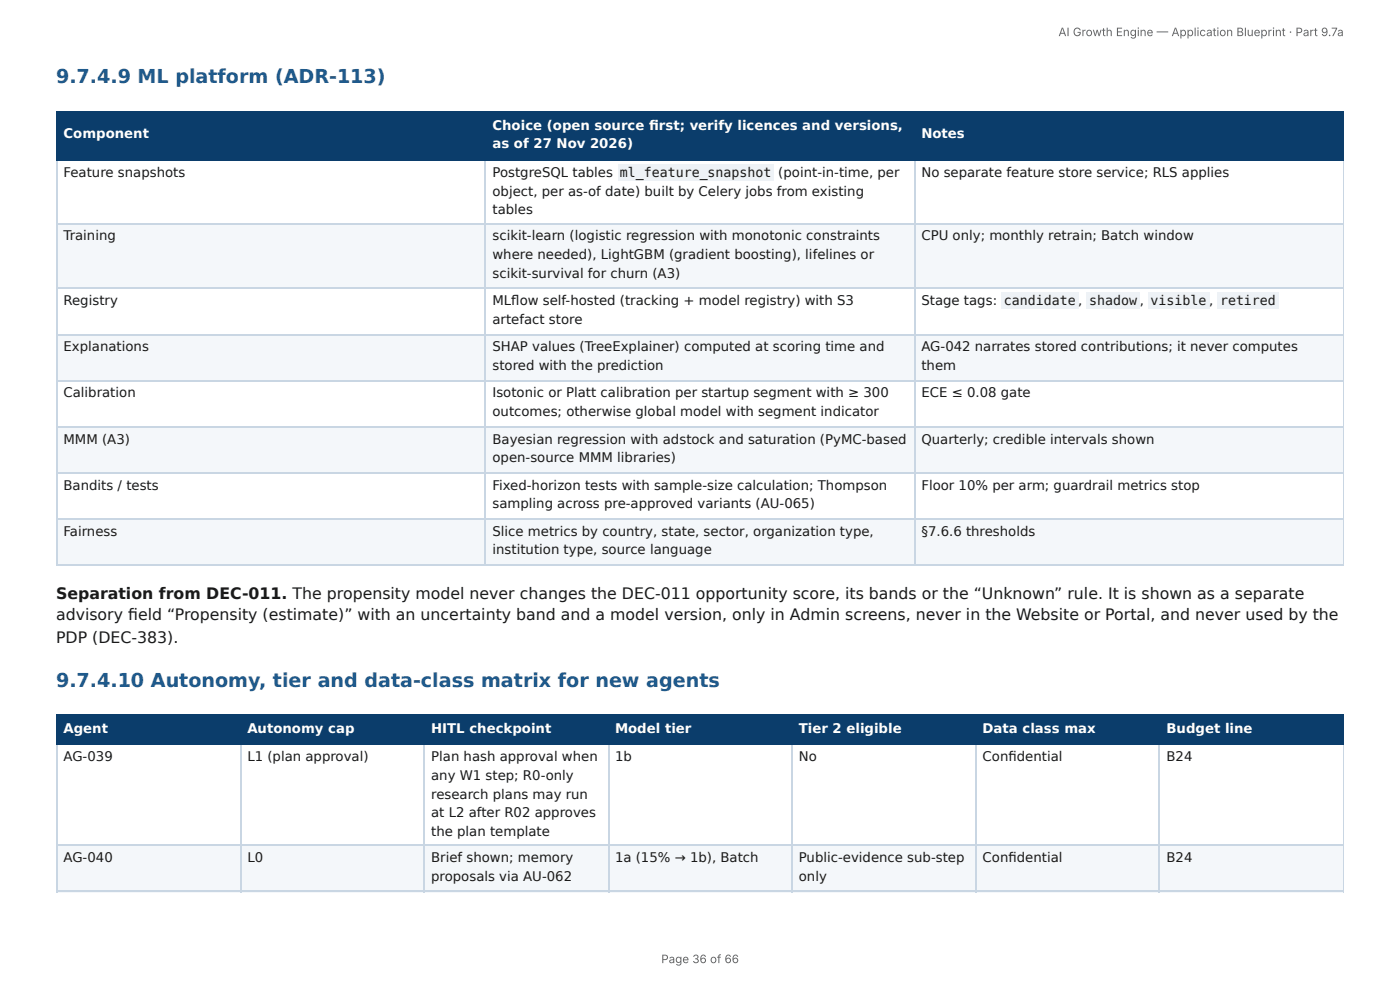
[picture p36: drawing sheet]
<svg xmlns="http://www.w3.org/2000/svg" width="297mm" height="210mm" viewBox="0 0 297 210" stroke-linecap="round" stroke-linejoin="round" font-family="sans-serif">
<defs><g id="words">
<g font-size="4.1" fill="#1f5a8c">
<text x="11.9" y="17.7">9.7.4.9 ML platform (ADR-113)</text>
<text x="11.9" y="145.8">9.7.4.10 Autonomy, tier and data-class matrix for new agents</text>
</g>
<g font-size="3.3" fill="#1a1a1a">
<text x="11.9" y="127.3">Separation from DEC-011. The propensity model never changes the DEC-011 opportunity score, its bands or the “Unknown” rule. It is shown as a separate</text>
<text x="11.9" y="131.8">advisory fi eld “Propensity (estimate)” with an uncertainty band and a model version, only in Admin screens, never in the Website or Portal, and never used by the</text>
<text x="11.9" y="136.5">PDP (DEC-383).</text>
</g>
<g font-size="2.8" fill="#fff">
<text x="13.5" y="29.4">Component</text>
<text x="104.6" y="27.5">Choice (open source fi rst; verify licences and versions,</text>
<text x="195.7" y="29.4">Notes</text>
<text x="104.6" y="31.5">as of 27 Nov 2026)</text>
<text x="13.5" y="155.6">Agent</text>
<text x="52.5" y="155.6">Autonomy cap</text>
<text x="91.6" y="155.6">HITL checkpoint</text>
<text x="130.6" y="155.6">Model tier</text>
<text x="169.7" y="155.6">Tier 2 eligible</text>
<text x="208.7" y="155.6">Data class max</text>
<text x="247.7" y="155.6">Budget line</text>
</g>
<g font-size="2.8" fill="#1a1a1a">
<text x="13.5" y="37.6">Feature snapshots</text>
<text x="104.6" y="37.6">PostgreSQL tables</text>
<text x="104.6" y="41.5">object, per as-of date) built by Celery jobs from existing</text>
<text x="131.6" y="37.6">ml_feature_snapshot</text>
<text x="165.3" y="37.6">(point-in-time, per</text>
<text x="195.7" y="37.6">No separate feature store service; RLS applies</text>
<text x="104.6" y="45.5">tables</text>
<text x="13.5" y="51.1">Training</text>
<text x="104.6" y="51.1">scikit-learn (logistic regression with monotonic constraints</text>
<text x="195.7" y="51.1">CPU only; monthly retrain; Batch window</text>
<text x="104.6" y="55">where needed), LightGBM (gradient boosting), lifelines or</text>
<text x="104.6" y="59">scikit-survival for churn (A3)</text>
<text x="13.5" y="64.8">Registry</text>
<text x="104.6" y="64.8">MLfl ow self-hosted (tracking + model registry) with S3</text>
<text x="195.7" y="64.8">Stage tags:</text>
<text x="213.2" y="64.8">candidate ,</text>
<text x="231.3" y="64.8">shadow ,</text>
<text x="244.4" y="64.8">visible ,</text>
<text x="259.1" y="64.8">retired</text>
<text x="104.6" y="68.8">artefact store</text>
<text x="13.5" y="74.6">Explanations</text>
<text x="104.6" y="74.6">SHAP values (TreeExplainer) computed at scoring time and</text>
<text x="195.7" y="74.6">AG-042 narrates stored contributions; it never computes</text>
<text x="104.6" y="78.6">stored with the prediction</text>
<text x="195.7" y="78.6">them</text>
<text x="13.5" y="84.4">Calibration</text>
<text x="104.6" y="84.4">Isotonic or Platt calibration per startup segment with ≥ 300</text>
<text x="104.6" y="88.4">outcomes; otherwise global model with segment indicator</text>
<text x="195.7" y="84.4">ECE ≤ 0.08 gate</text>
<text x="13.5" y="94.2">MMM (A3)</text>
<text x="104.6" y="94.2">Bayesian regression with adstock and saturation (PyMC-based</text>
<text x="195.7" y="94.2">Quarterly; credible intervals shown</text>
<text x="104.6" y="98.2">open-source MMM libraries)</text>
<text x="13.5" y="104">Bandits / tests</text>
<text x="104.6" y="104">Fixed-horizon tests with sample-size calculation; Thompson</text>
<text x="104.6" y="108">sampling across pre-approved variants (AU-065)</text>
<text x="195.7" y="104">Floor 10% per arm; guardrail metrics stop</text>
<text x="13.5" y="113.8">Fairness</text>
<text x="104.6" y="113.8">Slice metrics by country, state, sector, organization type,</text>
<text x="195.7" y="113.8">§7.6.6 thresholds</text>
<text x="104.6" y="117.7">institution type, source language</text>
<text x="13.5" y="161.7">AG-039</text>
<text x="52.5" y="161.7">L1 (plan approval)</text>
<text x="91.6" y="161.7">Plan hash approval when</text>
<text x="130.6" y="161.7">1b</text>
<text x="169.7" y="161.7">No</text>
<text x="208.7" y="161.7">Confi dential</text>
<text x="247.7" y="161.7">B24</text>
<text x="91.6" y="165.6">any W1 step; R0-only</text>
<text x="91.6" y="169.6">research plans may run</text>
<text x="91.6" y="173.6">at L2 after R02 approves</text>
<text x="91.6" y="177.5">the plan template</text>
<text x="13.5" y="183.1">AG-040</text>
<text x="52.5" y="183.1">L0</text>
<text x="91.6" y="183.1">Brief shown; memory</text>
<text x="130.6" y="183.1">1a (15% → 1b), Batch</text>
<text x="169.7" y="183.1">Public-evidence sub-step</text>
<text x="208.7" y="183.1">Confi dential</text>
<text x="247.7" y="183.1">B24</text>
<text x="91.6" y="187.1">proposals via AU-062</text>
<text x="169.7" y="187.1">only</text>
</g>
<g font-size="2.5" fill="#666">
<text x="224.8" y="7.7">AI Growth Engine — Application Blueprint · Part 9.7a</text>
<text x="140.4" y="204.5">Page 36 of 66</text>
</g>
</g></defs>
<g fill="#0b3d6b">
<path d="M12.2 23.5h91v10.4h-91z"/>
<path d="M103.2 23.5h91v10.4h-91z"/>
<path d="M194.2 23.5h91.2v10.4h-91.2z"/>
</g>
<g fill="#f4f7fa">
<path d="M12.2 47.6h91v13.8h-91z"/>
<path d="M103.2 47.6h91v13.8h-91z"/>
<path d="M194.2 47.6h91.2v13.8h-91.2z"/>
<path d="M12.2 71.2h91v9.8h-91z"/>
<path d="M103.2 71.2h91v9.8h-91z"/>
<path d="M194.2 71.2h91.2v9.8h-91.2z"/>
<path d="M12.2 90.5h91v9.8h-91z"/>
<path d="M103.2 90.5h91v9.8h-91z"/>
<path d="M194.2 90.5h91.2v9.8h-91.2z"/>
<path d="M12.2 110.1h91v9.8h-91z"/>
<path d="M103.2 110.1h91v9.8h-91z"/>
<path d="M194.2 110.1h91.2v9.8h-91.2z"/>
</g>
<path d="M11.9 23.7h273.5M11.9 34h273.5M12 23.5v10.6M103.1 23.5v10.6M194.3 23.5v10.6" fill="none" stroke="#0b3d6b" stroke-width=".26"/>
<path d="M285.3 23.5v10.6" fill="none" stroke="#0b3d6b" stroke-width=".21"/>
<path d="M12 34.1v86M103.1 34.1v86M194.3 34.1v86M11.9 47.5h273.5M11.9 61.3h273.5M11.9 71h273.5M11.9 80.8h273.5M11.9 90.6h273.5M11.9 100.4h273.5M11.9 110.2h273.5M11.9 120h273.5" fill="none" stroke="#c9d6e3" stroke-width=".26"/>
<path d="M285.3 34.1v86" fill="none" stroke="#c9d6e3" stroke-width=".21"/>
<g fill="#0b3d6b">
<path d="M12.2 151.6h38.9v6.4h-38.9z"/>
<path d="M51.1 151.6h39.1v6.4h-39.1z"/>
<path d="M90.2 151.6h38.9v6.4h-38.9z"/>
<path d="M129.1 151.6h39.2v6.4h-39.2z"/>
<path d="M168.3 151.6h38.9v6.4h-38.9z"/>
<path d="M207.2 151.6h39.1v6.4h-39.1z"/>
<path d="M246.3 151.6h39.1v6.4h-39.1z"/>
</g>
<g fill="#f4f7fa">
<path d="M12.2 179.7h38.9v9.7h-38.9z"/>
<path d="M51.1 179.7h39.1v9.7h-39.1z"/>
<path d="M90.2 179.7h38.9v9.7h-38.9z"/>
<path d="M129.1 179.7h39.2v9.7h-39.2z"/>
<path d="M168.3 179.7h38.9v9.7h-38.9z"/>
<path d="M207.2 179.7h39.1v9.7h-39.1z"/>
<path d="M246.3 179.7h39.1v9.7h-39.1z"/>
</g>
<path d="M11.9 151.7h273.5M11.9 158.1h273.5M12 151.6v6.6M51.2 151.6v6.6M90.1 151.6v6.6M129.2 151.6v6.6M168.1 151.6v6.6M207.3 151.6v6.6M246.2 151.6v6.6" fill="none" stroke="#0b3d6b" stroke-width=".26"/>
<path d="M285.3 151.6v6.6" fill="none" stroke="#0b3d6b" stroke-width=".21"/>
<path d="M12 158.2v31.2M51.2 158.2v31.2M90.1 158.2v31.2M129.2 158.2v31.2M168.1 158.2v31.2M207.3 158.2v31.2M246.2 158.2v31.2M11.9 179.5h273.5M11.9 189.3h273.5" fill="none" stroke="#c9d6e3" stroke-width=".26"/>
<path d="M285.3 158.2v31.2" fill="none" stroke="#c9d6e3" stroke-width=".21"/>
<g fill="#eef2f6">
<path d="M131.2 34.9h33.1v3.5h-33.1z"/>
<path d="M212.7 62.2h16.4v3.4h-16.4z"/>
<path d="M230.7 62.2h11.4v3.4h-11.4z"/>
<path d="M243.9 62.2h13v3.4h-13z"/>
<path d="M258.5 62.2h13v3.4h-13z"/>
</g>
<use href="#words"/>
</svg>
